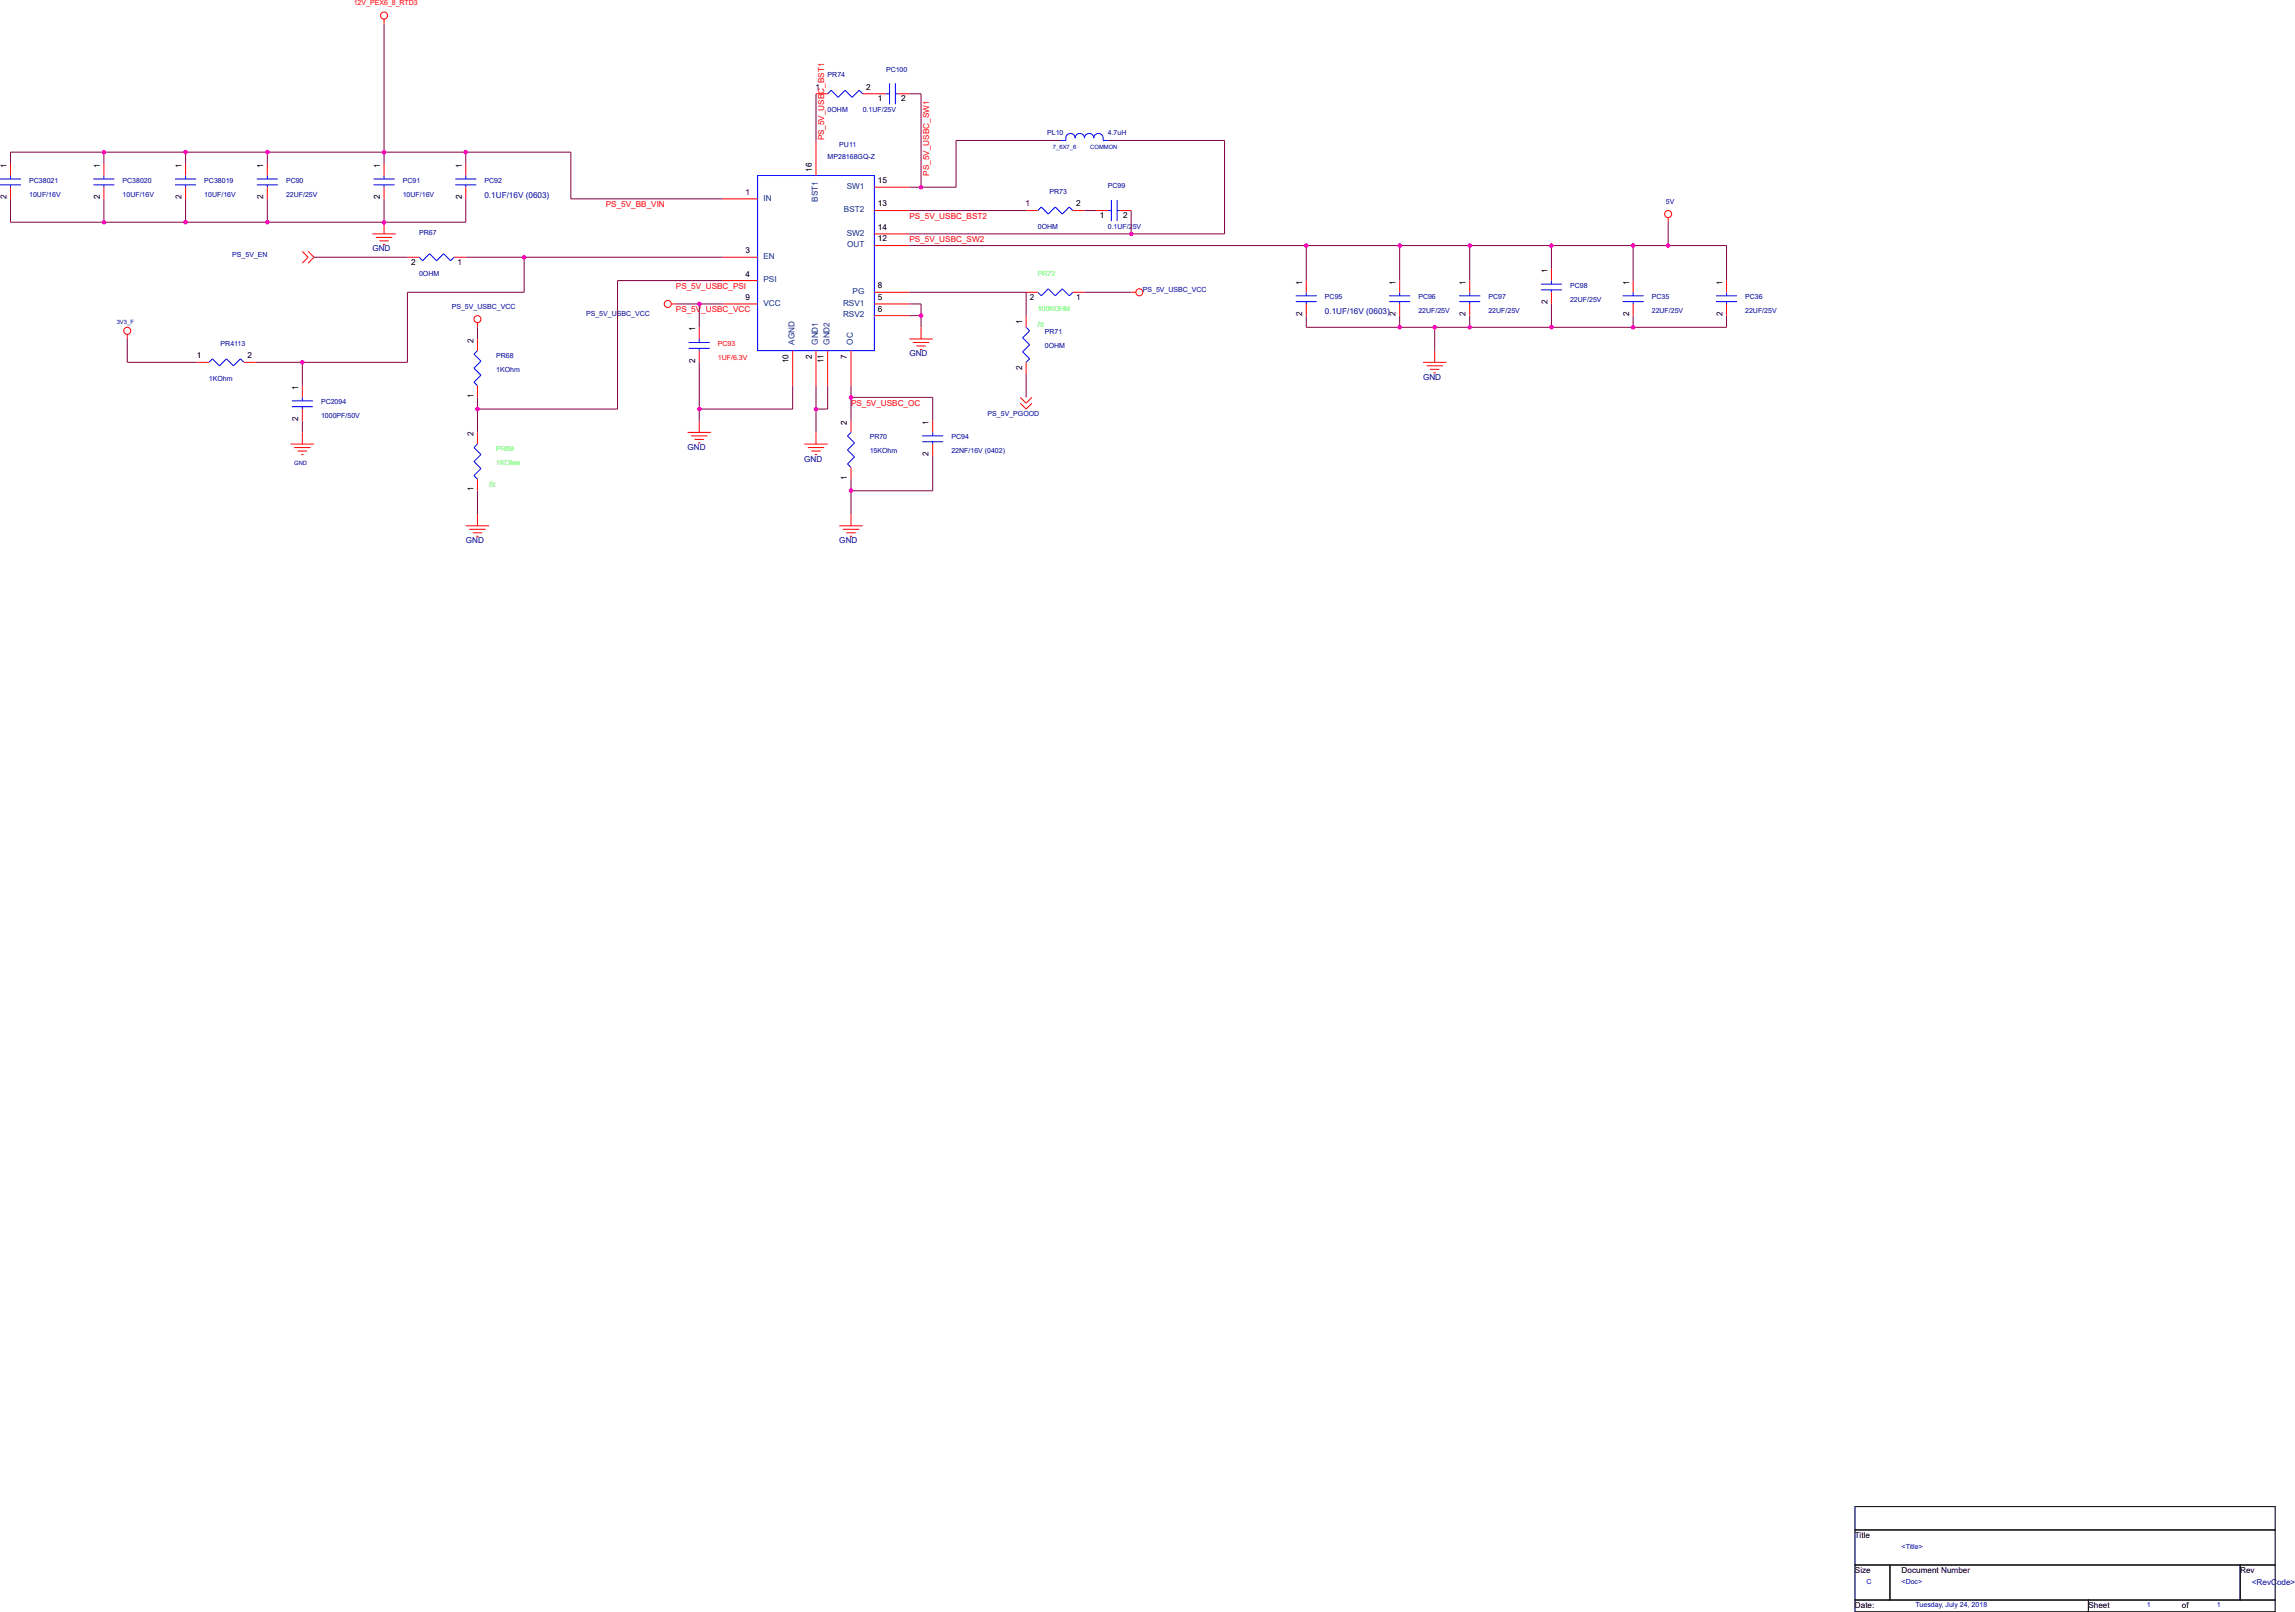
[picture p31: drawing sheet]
<svg xmlns="http://www.w3.org/2000/svg" width="158mm" height="111mm" viewBox="0 0 158 111" stroke-linecap="round" stroke-linejoin="round" font-family="sans-serif">
<defs><g id="words">
<g font-size=".6">
<text x=".4" y="11.6" transform="rotate(-90 .4 11.6)">1</text>
<text x="6.9" y="11.6" transform="rotate(-90 6.9 11.6)">1</text>
<text x="12.5" y="11.6" transform="rotate(-90 12.5 11.6)">1</text>
<text x="18.1" y="11.6" transform="rotate(-90 18.1 11.6)">1</text>
<text x="26.1" y="11.6" transform="rotate(-90 26.1 11.6)">1</text>
<text x="31.8" y="11.6" transform="rotate(-90 31.8 11.6)">1</text>
<text x="55.9" y="11.8" transform="rotate(-90 55.9 11.8)">16</text>
<text x="56.1" y="6.2">1</text>
<text x="59.6" y="6.2">2</text>
<text x="60.4" y="7">1</text>
<text x="62" y="7">2</text>
<text x=".4" y="13.7" transform="rotate(-90 .4 13.7)">2</text>
<text x="6.9" y="13.7" transform="rotate(-90 6.9 13.7)">2</text>
<text x="12.5" y="13.7" transform="rotate(-90 12.5 13.7)">2</text>
<text x="18.1" y="13.7" transform="rotate(-90 18.1 13.7)">2</text>
<text x="26.1" y="13.7" transform="rotate(-90 26.1 13.7)">2</text>
<text x="31.8" y="13.7" transform="rotate(-90 31.8 13.7)">2</text>
<text x="51.3" y="13.4">1</text>
<text x="51.3" y="17.4">3</text>
<text x="60.4" y="16.6">12</text>
<text x="60.4" y="14.2">13</text>
<text x="60.4" y="15.8">14</text>
<text x="60.4" y="12.6">15</text>
<text x="70.6" y="14.2">1</text>
<text x="74.1" y="14.2">2</text>
<text x="75.7" y="15">1</text>
<text x="77.3" y="15">2</text>
<text x="28.3" y="18.2">2</text>
<text x="31.5" y="18.2">1</text>
<text x="32.6" y="23.6" transform="rotate(-90 32.6 23.6)">2</text>
<text x="47.8" y="22.8" transform="rotate(-90 47.8 22.8)">1</text>
<text x="51.3" y="19">4</text>
<text x="51.3" y="20.6">9</text>
<text x="60.4" y="20.6">5</text>
<text x="60.4" y="21.4">6</text>
<text x="60.4" y="19.8">8</text>
<text x="70.3" y="22.3" transform="rotate(-90 70.3 22.3)">1</text>
<text x="70.9" y="20.6">2</text>
<text x="74.1" y="20.6">1</text>
<text x="89.6" y="21.7" transform="rotate(-90 89.6 21.7)">2</text>
<text x="89.6" y="19.6" transform="rotate(-90 89.6 19.6)">1</text>
<text x="96" y="21.7" transform="rotate(-90 96 21.7)">2</text>
<text x="96" y="19.6" transform="rotate(-90 96 19.6)">1</text>
<text x="100.9" y="21.7" transform="rotate(-90 100.9 21.7)">2</text>
<text x="100.9" y="19.6" transform="rotate(-90 100.9 19.6)">1</text>
<text x="106.5" y="20.9" transform="rotate(-90 106.5 20.9)">2</text>
<text x="106.5" y="18.8" transform="rotate(-90 106.5 18.8)">1</text>
<text x="112.1" y="21.7" transform="rotate(-90 112.1 21.7)">2</text>
<text x="112.1" y="19.6" transform="rotate(-90 112.1 19.6)">1</text>
<text x="118.5" y="21.7" transform="rotate(-90 118.5 21.7)">2</text>
<text x="118.5" y="19.6" transform="rotate(-90 118.5 19.6)">1</text>
<text x="13.5" y="24.6">1</text>
<text x="17" y="24.6">2</text>
<text x="20.5" y="29" transform="rotate(-90 20.5 29)">2</text>
<text x="20.5" y="26.8" transform="rotate(-90 20.5 26.8)">1</text>
<text x="32.6" y="27.4" transform="rotate(-90 32.6 27.4)">1</text>
<text x="47.8" y="25" transform="rotate(-90 47.8 25)">2</text>
<text x="54.3" y="25" transform="rotate(-90 54.3 25)">10</text>
<text x="55.9" y="24.7" transform="rotate(-90 55.9 24.7)">2</text>
<text x="56.7" y="25" transform="rotate(-90 56.7 25)">11</text>
<text x="58.3" y="29.2" transform="rotate(-90 58.3 29.2)">2</text>
<text x="58.3" y="24.7" transform="rotate(-90 58.3 24.7)">7</text>
<text x="63.9" y="29.2" transform="rotate(-90 63.9 29.2)">1</text>
<text x="70.3" y="25.5" transform="rotate(-90 70.3 25.5)">2</text>
<text x="32.6" y="33.8" transform="rotate(-90 32.6 33.8)">1</text>
<text x="32.6" y="30" transform="rotate(-90 32.6 30)">2</text>
<text x="58.3" y="33" transform="rotate(-90 58.3 33)">1</text>
<text x="63.9" y="31.4" transform="rotate(-90 63.9 31.4)">2</text>
<text x="127.7" y="105.8">Title</text>
<text x="127.7" y="108.2">Size</text>
<text x="127.7" y="110.6">Date:</text>
<text x="130.9" y="108.2">Document Number</text>
<text x="143.7" y="110.6">Sheet</text>
<text x="150.2" y="110.6">of</text>
<text x="154.2" y="108.2">Rev</text>
</g>
<g font-size=".6" fill="#f00">
<text x="56.7" y="9.7" transform="rotate(-90 56.7 9.7)">PS_5V_USBC_BST1</text>
<text x="41.7" y="14.2">PS_5V_BB_VIN</text>
<text x="62.6" y="15">PS_5V_USBC_BST2</text>
<text x="62.6" y="16.7">PS_5V_USBC_SW2</text>
<text x="63.9" y="12.1" transform="rotate(-90 63.9 12.1)">PS_5V_USBC_SW1</text>
<text x="46.5" y="21.5">PS_5V_USBC_VCC</text>
<text x="46.5" y="19.9">PS_5V_USBC_PSI</text>
<text x="58.6" y="27.9">PS_5V_USBC_OC</text>
</g>
<g font-size=".6" fill="#0000a0">
<text x="25.6" y="17.3">GND</text>
<text x="33.3" y="13.6">0.1UF/16V (0603)</text>
<text x="91.2" y="21.6">0.1UF/16V (0603)</text>
<text x="62.6" y="24.5">GND</text>
<text x="97.9" y="26.1">GND</text>
<text x="47.3" y="31">GND</text>
<text x="55.4" y="31.8">GND</text>
<text x="32.1" y="37.4">GND</text>
<text x="57.8" y="37.4">GND</text>
<text x="155" y="109">&lt;RevCode&gt;</text>
</g>
<g font-size=".6" fill="#004080">
<text x="52.5" y="13.8">IN</text>
<text x="52.5" y="17.8">EN</text>
<text x="56.3" y="13.9" transform="rotate(-90 56.3 13.9)">BST1</text>
<text x="58.1" y="14.6">BST2</text>
<text x="58.3" y="16.2">SW2</text>
<text x="58.3" y="13">SW1</text>
<text x="58.3" y="17">OUT</text>
<text x="52.5" y="19.4">PSI</text>
<text x="52.5" y="21">VCC</text>
<text x="54.7" y="23.7" transform="rotate(-90 54.7 23.7)">AGND</text>
<text x="56.3" y="23.7" transform="rotate(-90 56.3 23.7)">GND1</text>
<text x="57.1" y="23.7" transform="rotate(-90 57.1 23.7)">GND2</text>
<text x="58" y="21">RSV1</text>
<text x="58" y="21.8">RSV2</text>
<text x="58.7" y="20.2">PG</text>
<text x="58.7" y="23.7" transform="rotate(-90 58.7 23.7)">OC</text>
</g>
<g font-size=".6" fill="#0f0">
<text x="71.4" y="22.5">/x</text>
<text x="33.7" y="33.5">/x</text>
</g>
<g font-size=".5" fill="#f00">
<text x="24.3" y=".3">12V_PEX6_8_RTD3</text>
<text x="49.4" y="23.8">PC93</text>
<text x="49.4" y="24.8">1UF/6.3V</text>
</g>
<g font-size=".5" fill="#0000a0">
<text x="57" y="5.3">PR74</text>
<text x="61" y="4.9">PC100</text>
<text x="57" y="11">MP28168GQ-Z</text>
<text x="57" y="7.7">0OHM</text>
<text x="57.8" y="10.1">PU11</text>
<text x="59.4" y="7.7">0.1UF/25V</text>
<text x="72.1" y="9.3">PL10</text>
<text x="76.2" y="9.3">4.7uH</text>
<text x="2" y="12.6">PC38021</text>
<text x="2" y="13.5">10UF/16V</text>
<text x="8.4" y="12.6">PC38020</text>
<text x="8.4" y="13.5">10UF/16V</text>
<text x="14.1" y="12.6">PC38019</text>
<text x="14.1" y="13.5">10UF/16V</text>
<text x="16" y="17.7">PS_5V_EN</text>
<text x="19.7" y="12.6">PC90</text>
<text x="19.7" y="13.5">22UF/25V</text>
<text x="27.7" y="12.6">PC91</text>
<text x="27.7" y="13.5">10UF/16V</text>
<text x="28.8" y="16.2">PR67</text>
<text x="33.3" y="12.6">PC92</text>
<text x="71.4" y="15.8">0OHM</text>
<text x="72.2" y="13.4">PR73</text>
<text x="76.2" y="13">PC99</text>
<text x="76.2" y="15.8">0.1UF/25V</text>
<text x="114.6" y="14">5V</text>
<text x="15.2" y="23.8">PR4113</text>
<text x="28.8" y="19">0OHM</text>
<text x="31.1" y="21.2">PS_5V_USBC_VCC</text>
<text x="40.3" y="21.7">PS_5V_USBC_VCC</text>
<text x="71.9" y="23">PR71</text>
<text x="71.9" y="24">0OHM</text>
<text x="78.7" y="20.1">PS_5V_USBC_VCC</text>
<text x="91.2" y="20.6">PC95</text>
<text x="97.6" y="20.6">PC96</text>
<text x="97.6" y="21.6">22UF/25V</text>
<text x="102.4" y="20.6">PC97</text>
<text x="102.4" y="21.6">22UF/25V</text>
<text x="108.1" y="19.8">PC98</text>
<text x="108.1" y="20.8">22UF/25V</text>
<text x="113.7" y="20.6">PC35</text>
<text x="113.7" y="21.6">22UF/25V</text>
<text x="120.1" y="20.6">PC36</text>
<text x="120.1" y="21.6">22UF/25V</text>
<text x="14.4" y="26.2">1KOhm</text>
<text x="22.1" y="27.8">PC2094</text>
<text x="22.1" y="28.8">1000PF/50V</text>
<text x="34.1" y="24.6">PR68</text>
<text x="34.1" y="25.6">1KOhm</text>
<text x="68" y="28.6">PS_5V_PGOOD</text>
<text x="59.9" y="30.2">PR70</text>
<text x="59.9" y="31.2">15KOhm</text>
<text x="65.5" y="30.2">PC94</text>
<text x="65.5" y="31.2">22NF/16V (0402)</text>
<text x="130.9" y="106.6">&lt;Title&gt;</text>
<text x="128.5" y="109">C</text>
<text x="130.9" y="109">&lt;Doc&gt;</text>
<text x="131.8" y="110.6">Tuesday, July 24, 2018</text>
<text x="147.7" y="110.6">1</text>
<text x="152.6" y="110.6">1</text>
</g>
<g font-size=".5" fill="#0f0">
<text x="71.4" y="19">PR72</text>
<text x="71.4" y="21.4">100KOHM</text>
<text x="34.1" y="31">PR69</text>
<text x="34.1" y="32">1KOhm</text>
</g>
<g font-size=".4" fill="#0000a0">
<text x="72.5" y="10.2">7_6X7_6</text>
<text x="75" y="10.2">COMMON</text>
<text x="8" y="22.3">3V3_F</text>
<text x="20.2" y="32">GND</text>
</g>
</g></defs>
<g fill="#000" stroke="#00f" stroke-width=".07">
<path d="M28.8 17.7l.3 .2zM29.6 17.5l-.5 .4zM29.6 17.5l.4 .4zM30.5 17.5l-.5 .4zM30.5 17.5l.5 .4zM31 17.9l.3-.2zM57 6.5l.2-.3zM57.2 6.2l.5 .5zM58.2 6.2l-.5 .5zM58.2 6.2l.4 .5zM59.1 6.2l-.5 .5zM59.1 6.2l.3 .3z"/>
<path d="M71.7 14.2l-.3 .3zM71.7 14.2l.4 .5zM72.1 19.9l-.4 .5zM72.1 14.7l.5-.5zM72.6 14.2l.5 .5zM73.1 19.9l-.5 .5zM73.1 14.7l.5-.5zM73.6 14.2l.2 .3zM14.6 24.7l-.2 .2zM14.6 24.7l.5 .5zM15.6 24.7l-.5 .5zM15.6 24.7l.5 .5z"/>
<path d="M16.6 24.7l-.5 .5zM16.6 24.7l.2 .2zM32.6 24.4l.3-.3zM32.6 25.3l.5-.5zM33.1 25.8l-.5 .5zM32.6 30.8l.3-.2zM33.1 31.3l-.5 .5zM33.1 32.2l-.5 .5zM32.6 26.3l.3 .2zM32.6 32.7l.3 .3zM32.6 24.4l.5 .4zM32.6 25.3l.5 .5z"/>
<path d="M32.6 30.8l.5 .5zM32.6 31.8l.5 .4zM58.3 30l.3-.2zM58.3 31l.5-.5zM58.3 31.9l.5-.5zM58.3 31.9l.3 .3zM58.3 30l.5 .5zM58.3 31l.5 .4zM70.4 24.2l.5 .5zM70.4 23.2l.5 .5zM70.6 22.5l.3 .3zM70.9 24.7l-.3 .2z"/>
<path d="M70.9 23.7l-.5 .5zM70.9 22.8l-.5 .4zM71.4 20.1l.3 .3zM72.1 19.9l.5 .5zM73.1 19.9l.5 .5zM73.8 20.1l-.2 .3z"/>
</g>
<g fill="none" stroke="#f00" stroke-width=".07">
<path d="M.7 11.3v.8M.7 12.9v.8M7.2 11.3v.8M7.2 12.9v.8M12.8 11.3v.8M12.8 12.9v.8M18.4 11.3v.8M18.4 12.9v.8M25.6 16.1h1.6M25.9 16.3h1.1M26.1 16.6h.7M26.4 16.8h.1"/>
<path d="M26.4 1.3v.3M26.4 11.3v.8M26.4 12.9v.8M26.4 15.3v.8M28 17.7h.8M31.3 17.7h.8M32.1 11.3v.8M32.1 12.9v.8M49.7 17.7h2.4M49.7 13.7h2.4M49.7 19.3h2.4M56.2 9.7v2.4"/>
<path d="M56.2 6.5h.8M59.4 6.5h1.6M60.2 16.9h2.4M60.2 14.5h2.4M60.2 16.1h2.4M60.2 12.9h2.4M61.8 6.5h.8M70.6 14.5h.8M73.8 14.5h.8M75.4 14.5h.8M77 14.5h.8M89.9 19.3v.8"/>
<path d="M96.3 19.3v.8M101.1 19.3v.8M106.8 18.5v.8M112.4 19.3v.8M114.8 15v.3M118.8 19.3v.8M8.8 23v.3M13.6 24.9h.8M16.8 24.9h.8M20 30.6h1.6M20.2 30.8h1.2M20.5 31h.6"/>
<path d="M20.7 31.3h.2M20.8 26.5v.8M20.8 28.1v.8M20.8 29.8v.8M32.1 36.2h1.6M32.3 36.4h1.1M32.5 36.7h.7M32.8 36.9h.1M32.9 22.2v.3M32.9 23.3v.8M32.9 26.5v.8M32.9 29.8v.8"/>
<path d="M32.9 33v.8M32.9 35.4v.8M46.2 20.9h.3M47.3 29.8h1.6M47.6 30h1.1M47.8 30.2h.6M48 30.5h.2M48.1 22.5v.8M48.1 24.1v.8M48.1 28.9v.9M49.7 20.9h2.4M54.5 24.1v2.4"/>
<path d="M55.4 30.6h1.6M55.6 30.8h1.1M55.8 31h.7M56.1 31.3h.1M56.2 24.1v2.4M56.2 29.8v.8M57 24.1v2.4M57.8 36.2h1.6M58 36.4h1.1M58.2 36.7h.7M58.5 36.9h.1M58.6 24.1v2.4"/>
<path d="M58.6 28.9v.9M58.6 32.2v.8M58.6 35.4v.8M60.2 20.1h2.4M60.2 20.9h2.4M60.2 21.7h2.4M62.6 23.3h1.6M62.8 23.6h1.1M63.1 23.8h.6M63.3 24h.2M63.4 22.5v.8M64.2 28.9v.9"/>
<path d="M64.2 30.6v.8M70.6 20.1h.8M70.6 21.7v.8M70.6 24.9v.8M73.8 20.1h.8M77.8 20.1h.4M89.9 20.9v.8M96.3 20.9v.8M97.9 24.9h1.6M98.2 25.2h1.1M98.4 25.4h.7M98.7 25.7h.1"/>
<path d="M98.7 24.1v.8M101.1 20.9v.8M106.8 20.1v.8M112.4 20.9v.8M118.8 20.9v.8"/>
<circle cx="26.4" cy="1.1" r=".24"/>
<circle cx="114.8" cy="14.7" r=".24"/>
<circle cx="8.8" cy="22.8" r=".24"/>
<circle cx="32.9" cy="22" r=".24"/>
<circle cx="46" cy="20.9" r=".24"/>
<circle cx="78.4" cy="20.1" r=".24"/>
</g>
<g fill="none" stroke="#00f" stroke-width=".07">
<path d="M0 12.3h1.4M0 12.7h1.4M.7 12.1v.2M.7 12.7v.2M6.4 12.3h1.5M6.4 12.7h1.5M7.2 12.1v.2M7.2 12.7v.2M12.1 12.3h1.4M12.1 12.7h1.4M12.8 12.1v.2M12.8 12.7v.2"/>
<path d="M17.7 12.3h1.4M17.7 12.7h1.4M18.4 12.1v.2M18.4 12.7v.2M25.7 12.3h1.5M25.7 12.7h1.5M26.4 12.1v.2M26.4 12.7v.2M31.3 12.3h1.5M31.3 12.7h1.5M32.1 12.1v.2M32.1 12.7v.2"/>
<path d="M52.1 12.1h8.1v12h-8.1zM61 6.5h.2M61.2 5.7v1.5M61.6 5.7v1.5M61.6 6.5h.2M73 9.7h.3l.1-.4 .3-.1 .2 .1 .1 .2 .1-.2 .2-.1 .2 .1 .1 .2 .1-.2 .3-.1 .2 .1 .1 .2 .1-.2 .2-.1 .2 .1 .1 .4h.3M76.2 14.5h.3M76.5 13.8v1.4M76.9 13.8v1.4M76.9 14.5h.1M106 19.5h1.5M106 19.9h1.5"/>
<path d="M106.8 19.3v.2M106.8 19.9v.2M20.1 27.6h1.4M20.1 28h1.4M20.8 27.3v.3M20.8 28v.1M47.4 23.6h1.4M47.4 24h1.4M48.1 23.3v.3M48.1 24v.1M63.5 30h1.4M63.5 30.4h1.4"/>
<path d="M64.2 29.8v.2M64.2 30.4v.2M89.2 20.4h1.4M89.2 20.8h1.4M89.9 20.1v.3M89.9 20.8v.1M95.6 20.4h1.4M95.6 20.8h1.4M96.3 20.1v.3M96.3 20.8v.1M100.4 20.4h1.5M100.4 20.8h1.5"/>
<path d="M101.1 20.1v.3M101.1 20.8v.1M111.7 20.4h1.4M111.7 20.8h1.4M112.4 20.1v.3M112.4 20.8v.1M118.1 20.4h1.4M118.1 20.8h1.4M118.8 20.1v.3M118.8 20.8v.1"/>
</g>
<path d="M20.8 17.3l.4 .4zM20.8 18.1l.4-.4zM21.2 18.1l.4-.4zM21.2 17.3l.4 .4zM71 27.7l-.4 .4zM70.2 27.7l.4 .4zM70.6 27.7l.4-.4zM70.2 27.3l.4 .4z" fill="#000" stroke="#f00" stroke-width=".07"/>
<path d="M127.7 103.7h28.9v1.6h-28.9zM127.7 105.3h28.9v2.4h-28.9zM127.7 107.7h2.4v2.4h-2.4zM127.7 110.1h16v.8h-16zM130.1 107.7h24.1v2.4h-24.1zM143.7 110.1h12.9v.8h-12.9zM154.2 107.7h2.4v2.4h-2.4z" fill="none" stroke="#000" stroke-width=".07"/>
<g fill="none" stroke="#800040" stroke-width=".07">
<path d="M.7 11.3v-.8h38.6v3.2h10.4M.7 13.7v1.6h31.4v-1.6M7.2 10.5v.8M7.2 13.7v1.6M12.8 10.5v.8M12.8 13.7v1.6M18.4 10.5v.8M18.4 13.7v1.6M21.6 17.7h6.4M26.4 1.6v9.7M26.4 13.7v1.6M32.1 17.7h17.6"/>
<path d="M32.1 10.5v.8M36.1 17.7v2.4h-8.1v4.8h-10.4M49.7 19.3h-7.2v8.8h-9.6M56.2 6.5v3.2M62.6 14.5h8M62.6 6.5h.8v6.4M62.6 16.9h56.2v2.4M73 9.7h-7.2v3.2h-3.2M74.6 14.5h.8M76.2 9.7h8.1v6.4h-21.7M77.8 14.5v1.6M89.9 16.9v2.4"/>
<path d="M96.3 16.9v2.4M101.1 16.9v2.4M106.8 16.9v1.6M112.4 16.9v2.4M114.8 15.3v1.6M8.8 23.3v1.6h4.8M20.8 24.9v1.6M20.8 28.9v.9M32.9 22.5v.8M32.9 27.3v2.5M32.9 33.8v1.6M46.5 20.9h3.2"/>
<path d="M48.1 20.9v1.6M48.1 24.9v4M54.5 26.5v1.6h-6.4M56.2 26.5v3.3M57 26.5v1.6h-.8M58.6 26.5v2.4M58.6 33v2.4M58.6 27.3h5.6v1.6M62.6 20.9h.8v1.6M62.6 20.1h8v1.6M62.6 21.7h.8M64.2 31.4v2.4h-5.6"/>
<path d="M70.6 25.7v1.6M74.6 20.1h3.2M89.9 21.7v.8h28.9v-.8M96.3 21.7v.8M98.7 22.5v1.6M101.1 21.7v.8M106.8 20.9v1.6M112.4 21.7v.8"/>
</g>
<g fill="#f0f">
<circle cx="77.8" cy="16.1" r=".16"/>
<circle cx="63.4" cy="12.9" r=".16"/>
<circle cx="32.9" cy="28.1" r=".16"/>
<circle cx="26.4" cy="15.3" r=".16"/>
<circle cx="32.1" cy="10.5" r=".16"/>
<circle cx="48.1" cy="20.9" r=".16"/>
<circle cx="48.1" cy="28.1" r=".16"/>
<circle cx="56.2" cy="28.1" r=".16"/>
<circle cx="58.6" cy="27.3" r=".16"/>
<circle cx="58.6" cy="33.8" r=".16"/>
<circle cx="89.9" cy="16.9" r=".16"/>
<circle cx="101.1" cy="16.9" r=".16"/>
<circle cx="96.3" cy="16.9" r=".16"/>
<circle cx="106.8" cy="16.9" r=".16"/>
<circle cx="112.4" cy="16.9" r=".16"/>
<circle cx="98.7" cy="22.5" r=".16"/>
<circle cx="96.3" cy="22.5" r=".16"/>
<circle cx="101.1" cy="22.5" r=".16"/>
<circle cx="63.4" cy="21.7" r=".16"/>
<circle cx="26.4" cy="10.5" r=".16"/>
<circle cx="20.8" cy="24.9" r=".16"/>
<circle cx="36.1" cy="17.7" r=".16"/>
<circle cx="106.8" cy="22.5" r=".16"/>
<circle cx="114.8" cy="16.9" r=".16"/>
<circle cx="112.4" cy="22.5" r=".16"/>
<circle cx="7.1" cy="10.5" r=".16"/>
<circle cx="7.1" cy="15.3" r=".16"/>
<circle cx="12.8" cy="15.3" r=".16"/>
<circle cx="18.4" cy="15.3" r=".16"/>
<circle cx="12.8" cy="10.5" r=".16"/>
<circle cx="18.4" cy="10.5" r=".16"/>
</g>
<use href="#words"/>
</svg>
